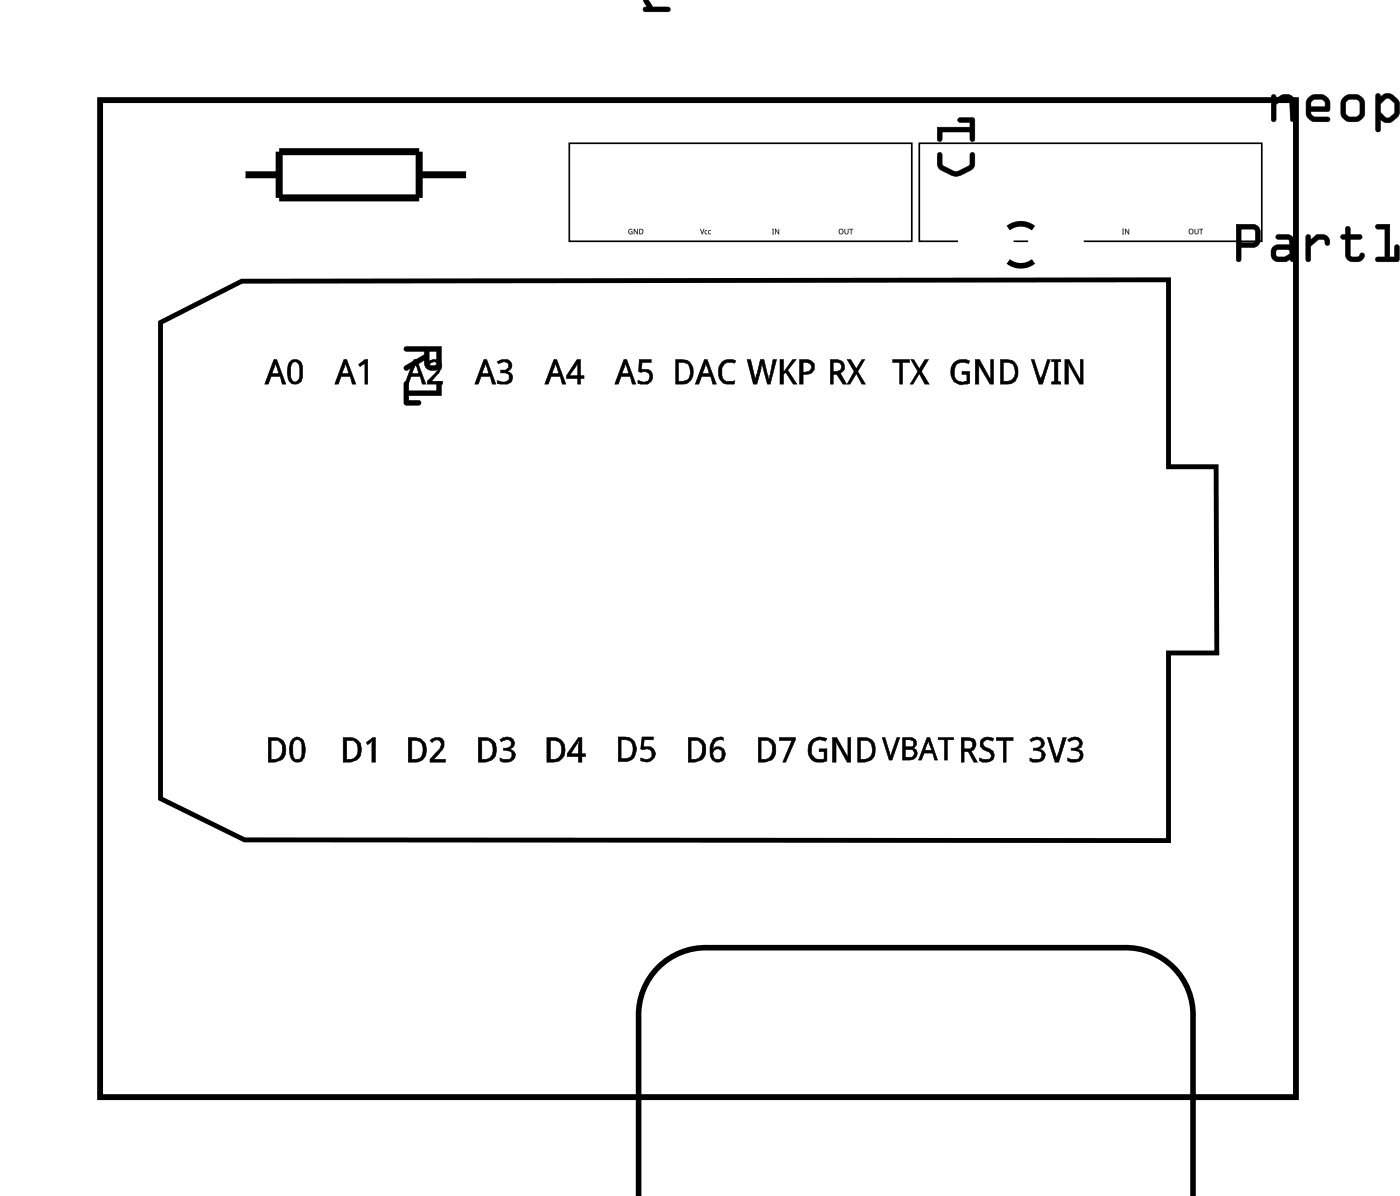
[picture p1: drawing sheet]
<svg xmlns="http://www.w3.org/2000/svg" width="51mm" height="43mm" viewBox="0 0 51 43" stroke-linecap="round" stroke-linejoin="round" font-family="sans-serif">
<path d="M3.6 3.6h43.4v36.2h-43.4zM36.6 9.5a.73 .73 0 0 0 .9 0M36.6 8.3a.73 .73 0 0 1 .9 0M23.2 43.4v-6.5a2.44 2.44 0 0 1 2.5-2.5h15.1a2.44 2.44 0 0 1 2.5 2.5v6.5" fill="none" stroke="#000" stroke-width=".2"/>
<path d="M3.6 3.6h43.4v36.2h-43.4z" fill="none" stroke="#000" stroke-width=".04"/>
<path d="M20.7 5.2h12.4v3.6h-12.4zM33.4 5.2h12.4v3.6h-12.4z" fill="none" stroke="#000" stroke-width=".06"/>
<g fill="#000">
<path d="M9.9 13h.1l.4 .9h-.2v-.2h-.4l-.1 .2h-.1zM9.9 13l-.3 .9h.1l.1-.3h.4v.3h.2l-.4-.9zM10 13.1l-.1 .5h.2zM10 13.1l.1 .5h-.3zM10.5 13.1l.1-.1 .2 .1a.66 .66 0 0 1 0 .8h-.2a.54 .54 0 0 1-.1-.8zM10.6 13.1l-.1 .2v.5l.1 .1h.2l.1-.1 .1-.5-.2-.2zM10.6 13.1v.6l.1 .1h.2v-.5l-.1-.1zM10.6 13.1h.2a.57 .57 0 0 1 .1 .7 .19 .19 0 0 1-.3 0 .19 .19 0 0 1-.1-.2z"/>
<path d="M9.9 13h.1l.4 .9h-.2v-.2h-.4l-.1 .2h-.1zM10 13.2l-.1 .4h.2zM10.6 13.1a.32 .32 0 0 1 .3 0 .32 .32 0 0 1 .1 .4 .31 .31 0 0 1-.3 .4 .31 .31 0 0 1-.3-.4zM10.6 13.1l-.1 .4a.22 .22 0 0 0 .1 .3 .22 .22 0 0 0 .3 0 .22 .22 0 0 0 0-.3 .24 .24 0 0 0 0-.3 .24 .24 0 0 0-.3-.1z"/>
<path d="M12.5 13h.1l.3 .9h-.1l-.1-.2h-.3l-.1 .2h-.2zM12.5 13l-.4 .9h.2l.1-.3h.3l.1 .3h.1l-.3-.9zM12.5 13.1l-.1 .5h.2zM12.5 13.1l.2 .5h-.3zM13 13.2l.4-.2v.9h-.2v-.7l-.1 .1zM13 13.2l.1 .1 .2-.1-.1 .7h.1v-.9z"/>
<path d="M12.5 13h.1l.3 .9h-.1l-.1-.2h-.3l-.1 .2h-.2zM12.5 13.2l-.1 .4h.3zM13 13.2l.3-.2v.9h-.1v-.7l-.1 .1z"/>
<path d="M14.7 12.6h1.3v.6a.31 .31 0 0 1-.3 .2 .31 .31 0 0 1-.3-.3l-.7 .3v-.1l.7-.4v-.2h-.7zM15.6 12.7v.5l.2 .1v-.6zM14.7 13.9h.1v.3h1v-.3l.2-.1v.6h-1.2v.1h.4l.1 .1-.6 .1z"/>
<path d="M14.7 12.6h1.3v.6a.32 .32 0 0 1-.3 .2 .32 .32 0 0 1-.3-.3l-.6 .3a.1 .1 0 0 1-.1 0 .1 .1 0 0 1 0-.1l.7-.4v-.2h-.7zM14.7 12.6v.1h.7v.2l-.7 .4v.1l.7-.3a.31 .31 0 0 0 .2 .3 .31 .31 0 0 0 .4-.2v-.6zM15.6 12.7v.5h.2v-.5zM15.6 12.7h.3l-.1 .6-.2-.1zM14.7 13.9h.1v.3h1v-.3a.1 .1 0 0 1 .1-.1 .1 .1 0 0 1 .1 .1v.5h-1.2v.1h.4a.1 .1 0 0 1 .1 .1 .1 .1 0 0 1-.1 .1h-.5zM14.7 13.9v.8l.6-.1-.1-.1h-.4v-.2l1.2 .1v-.6l-.1 .1v.3h-1.1v-.3z"/>
<path d="M15 13h.1l.4 .9h-.2l-.1-.2h-.3l-.1 .2h-.1zM15 13l-.3 .9h.1l.1-.3h.4v.3h.2l-.4-.9zM15.1 13.1l-.2 .5h.3zM15.1 13.1l.1 .5h-.3zM15.5 13.1a.28 .28 0 0 1 .4 0 .28 .28 0 0 1 .1 .4l-.3 .3h.4v.1h-.6v-.1l.4-.4v-.2l-.2-.1-.1 .1zM15.5 13.1l.1 .1 .2-.1 .1 .1a.33 .33 0 0 1-.2 .4l-.2 .3h.6v-.1h-.5l.4-.4v-.2l-.1-.2z"/>
<path d="M15 13h.1l.4 .9h-.2l-.1-.2h-.3l-.1 .2h-.1zM15.1 13.2l-.2 .4h.3zM15.5 13.1a.29 .29 0 0 1 .5 .1 .29 .29 0 0 1-.1 .4l-.2 .2h.4v.1h-.6l.2-.3a.24 .24 0 0 0 .2-.2 .24 .24 0 0 0-.2-.3l-.1 .1z"/>
<path d="M17.6 13h.1l.3 .9h-.1l-.1-.2h-.3l-.1 .2h-.2zM17.6 13l-.4 .9h.2v-.3h.4l.1 .3h.1l-.3-.9zM17.6 13.1l-.1 .5h.2zM17.6 13.1l.2 .5h-.3zM18 13.1h.1a.36 .36 0 0 1 .5 .1l-.1 .2-.2 .1a.22 .22 0 0 1 .2 0 .22 .22 0 0 1 .1 .3 .37 .37 0 0 1-.6 .1v-.1h.4l.1-.2-.3-.1v-.1h.2v-.2l-.1-.1-.2 .1zM18 13.1l.1 .1a.18 .18 0 0 1 .3-.1 .18 .18 0 0 1 0 .3h-.2v.1a.17 .17 0 0 1 .3 .1 .17 .17 0 0 1-.1 .2l-.1 .1-.3-.1v.1h.4l.2-.1a.21 .21 0 0 0-.1-.3 .21 .21 0 0 0-.2 0l.2-.1a.22 .22 0 0 0-.1-.3z"/>
<path d="M17.6 13h.1l.3 .9h-.1l-.1-.2h-.3l-.1 .2h-.2zM17.6 13.2l-.1 .4h.2zM18 13.1a.26 .26 0 0 1 .4 0 .26 .26 0 0 1 0 .4 .25 .25 0 0 1 .2 .3 .25 .25 0 0 1-.4 .1h-.2v-.1a.23 .23 0 0 0 .4 .1 .23 .23 0 0 0 0-.3l-.2-.1v-.1a.19 .19 0 0 0 .2 0 .19 .19 0 0 0-.1-.3 .19 .19 0 0 0-.2 .1z"/>
<path d="M20.1 13h.1l.3 .9h-.1l-.1-.2h-.3l-.1 .2h-.1zM20.1 13l-.3 .9h.1l.1-.3h.3l.1 .3h.1l-.3-.9zM20.1 13.1l-.1 .5h.3zM20.1 13.1l.2 .5h-.3zM20.9 13h.2v.6h.1v.1h-.1v.2h-.1v-.2h-.5zM20.9 13l-.3 .7h.4v.2h.1v-.2h.1v-.1h-.1v-.6zM21 13.2l-.3 .4h.3zM20.9 13.2l.1 .4h-.4z"/>
<path d="M20.1 13h.1l.3 .9h-.1l-.1-.2h-.3l-.1 .2h-.1zM20.1 13.2l-.1 .4h.3zM20.9 13h.2v.6h.1v.1h-.1v.2h-.1v-.2h-.4zM20.9 13.2l-.2 .4h.3z"/>
<path d="M22.8 8.3h.1l-.1 .1 .1 .1 .1-.1v.1h-.2zM23 8.3l.1 .2v-.2v.2l-.1-.2v.2zM23.2 8.3h.1a.1 .1 0 0 1 0 .1 .1 .1 0 0 1-.1 .1zM23.2 8.3l.1 .2v-.1z"/>
<path d="M22.8 8.3h.2l-.2 .1 .1 .1 .1-.1v.1h-.2zM22.8 8.3v.2h.2v-.1l-.1 .1-.1-.1 .1-.1zM23 8.3l.1 .2v-.2v.2l-.1-.2v.2zM23 8.3v.2v-.2l.1 .2v-.2v.2zM23.2 8.3h.1a.1 .1 0 0 1 0 .1 .1 .1 0 0 1-.1 .1zM23.2 8.3v.2a.1 .1 0 0 0 .1-.1 .1 .1 0 0 0 0-.1zM23.2 8.3l.1 .2v-.1zM23.2 8.3l.1 .1v.1z"/>
<path d="M22.6 13h.1l.4 .9h-.2v-.2h-.4l-.1 .2h-.1zM22.6 13l-.3 .9h.1l.1-.3h.4v.3h.2l-.4-.9zM22.7 13.1l-.1 .5h.2zM22.7 13.1l.1 .5h-.3zM23.2 13h.4v.2l-.3-.1v.3h.3l.1 .2-.1 .2-.1 .1h-.4v-.1h.4l.1-.1-.1-.2h-.3zM23.2 13v.5h.1a.2 .2 0 0 1 .3 .1 .2 .2 0 0 1-.1 .2l-.1 .1-.3-.1v.1h.4a.28 .28 0 0 0 .2-.2 .28 .28 0 0 0-.2-.3h-.2v-.3h.3v-.1z"/>
<path d="M22.6 13h.1l.4 .9h-.2v-.2h-.4l-.1 .2h-.1zM22.7 13.2l-.1 .4h.2zM23.2 13h.4v.1h-.3v.3a.3 .3 0 0 1 .4 .3 .3 .3 0 0 1-.5 .2l-.1-.1a.21 .21 0 0 0 .4 0 .21 .21 0 0 0-.2-.3h-.1z"/>
<path d="M23.3 -.1h1h-.8l.2 .4h.6v.1h-.9l-.1-.1h.2zM23.3 -.1h1zM23.5 -.1h.3zM23.3 -.1h1zM23.5 -.1h.6zM23.3 -.1h1.4zM23.5 -.1h.7zM23.3 -.1h1zM22.9 -.1h.2zM23.3 -.1h1zM23.3 -.1h1zM23.5 -.1h.3zM23 -.1h1.3zM23 -.1h1.3z"/>
<path d="M23.3 -.1h1l-.8 .1 .2 .3 .5-.1a.1 .1 0 0 1 .1 .1 .1 .1 0 0 1-.1 .1h-.8a.1 .1 0 0 1-.1-.1 .1 .1 0 0 1 .2 0zM23.3 -.1l.2 .4h-.1v.1h.9l-.1-.1h-.5l-.2-.4h.8zM23.3 -.1h1zM23.3 -.1h1zM23.5 -.1h.3zM23.5 -.1h.3zM23.3 -.1h1zM23.3 -.1h1zM23.5 -.1h.6zM23.5 -.1h.7zM23.3 -.1h1.4zM23.3 -.1h1.4zM23.5 -.1h.7zM23.5 -.1h.7zM23.3 -.1h1zM23.3 -.1h1zM22.9 -.1h.2zM22.9 -.1h.2zM23.3 -.1h1zM23.3 -.1h1zM23.3 -.1h1zM23.3 -.1h1zM23.5 -.1h.3zM23.5 -.1h.3zM23 -.1h1.3zM23 -.1h1.3zM23 -.1h1.3zM23 -.1h1.3z"/>
<path d="M24.5 13a.48 .48 0 0 1 .6 .3 .48 .48 0 0 1-.2 .6h-.4zM24.6 13.1v.7a.36 .36 0 0 0 .5-.3 .36 .36 0 0 0-.5-.4zM25.6 13h.1l.3 .9h-.1l-.1-.2h-.3l-.1 .2h-.2zM25.6 13.2l-.1 .4h.2zM26.2 13.1l.4-.1 .1 .1v.1a.34 .34 0 0 0-.5 .3 .34 .34 0 0 0 .5 .3v.1a.45 .45 0 0 1-.6-.2 .45 .45 0 0 1 .1-.6z"/>
<path d="M24.5 13l.4 .1 .2 .1a.49 .49 0 0 1 0 .6 .49 .49 0 0 1-.6 .1zM24.5 13v.9a.47 .47 0 0 0 .6-.1 .47 .47 0 0 0-.1-.6l-.1-.1zM24.6 13.1v.7h.4v-.5l-.1-.1zM24.6 13.1l.3 .1a.37 .37 0 0 1 .1 .4 .37 .37 0 0 1-.4 .2zM25.6 13h.1l.3 .9h-.1l-.1-.2h-.3l-.1 .2h-.2zM25.6 13l-.4 .9h.2l.1-.3h.3l.1 .3h.1l-.3-.9zM25.6 13.1l-.1 .5h.2zM25.6 13.1l.2 .5h-.3zM26.2 13.1l.3-.1 .2 .1v.1h-.4l-.1 .2 .1 .4h.4l-.1 .1h-.3l-.2-.1v-.4zM26.2 13.1a.45 .45 0 0 0-.1 .6 .45 .45 0 0 0 .5 .2l.1-.1a.36 .36 0 0 1-.5-.2 .36 .36 0 0 1 .1-.4h.4v-.1z"/>
<path d="M25.4 8.3l.1 .2 .1-.2-.1 .2zM25.6 8.4h.1h-.1l.1 .1h-.1zM25.7 8.4h.1h-.1l.1 .1h-.1z"/>
<path d="M25.4 8.3l.1 .2 .1-.2-.1 .2zM25.4 8.3l.1 .2 .1-.2-.1 .2zM25.6 8.4h.1h-.1l.1 .1h-.1zM25.6 8.4v.1h.1l-.1-.1h.1zM25.7 8.4h.1h-.1l.1 .1h-.1zM25.7 8.4v.1h.1l-.1-.1h.1z"/>
<path d="M27.1 13h.1l.2 .8 .2-.8h.1l.2 .8 .1-.8h.2l-.3 .9h-.1l-.2-.7-.1 .7h-.2zM28.3 13h.1v.5l.4-.5h.1l-.3 .4 .3 .5h-.1l-.3-.4-.1 .1v.3h-.1zM29 13h.2a.28 .28 0 0 1 .3 .4 .28 .28 0 0 1-.4 .2v.3h-.1zM29.1 13.1v.4h.3a.2 .2 0 0 0 0-.3 .2 .2 0 0 0-.3-.1z"/>
<path d="M27.1 13h.1l.2 .9 .2-.9h.1l.2 .9 .1-.9h.2l-.2 .9h-.2l-.2-.8-.1 .8h-.2zM27.1 13l.2 .9h.2l.1-.8 .2 .8h.1l.3-.9h-.2l-.1 .9-.2-.9h-.1l-.2 .9-.2-.9zM28.3 13h.1v.5l.4-.5h.1l-.3 .4 .3 .5h-.1l-.3-.4-.1 .1v.3h-.1zM28.3 13v.9h.1v-.3l.1-.1 .3 .4h.1l-.3-.5 .3-.4h-.1l-.4 .5v-.5zM29 13h.3l.3 .2v.2l-.2 .1-.3 .1 .1 .3h-.2zM29 13v.9h.1v-.3l.3-.1 .1-.1v-.2l-.2-.1zM29.1 13.1v.4a.2 .2 0 0 0 .3-.1 .2 .2 0 0 0 0-.2zM29.1 13.1a.2 .2 0 0 1 .3 .1 .2 .2 0 0 1 0 .3h-.3z"/>
<path d="M28 8.3h.1v.2h-.1zM28.1 8.3l.1 .2 .1-.2v.2l-.2-.2v.2z"/>
<path d="M28 8.3h.1v.2h-.1zM28 8.3v.2h.1v-.2zM28.1 8.3l.1 .2 .1-.2v.2l-.2-.2v.2zM28.1 8.3v.2v-.2l.2 .2v-.2v.2z"/>
<path d="M30.1 13h.2a.25 .25 0 0 1 .4 .2 .25 .25 0 0 1-.2 .3l.2 .4h-.1l-.2-.3h-.2v.3h-.1zM30.2 13.1v.4a.19 .19 0 0 0 .3-.1 .19 .19 0 0 0-.1-.3zM30.7 13h.2l.2 .4 .2-.4h.1l-.3 .5 .3 .4h-.1l-.2-.3-.3 .3h-.1l.3-.4z"/>
<path d="M30.1 13l.4 .1 .1 .1 .1 .2-.2 .1 .2 .4h-.1l-.2-.3h-.2v.3h-.1zM30.1 13v.9h.1v-.3h.2l.2 .3h.1l-.2-.4 .1-.1a.27 .27 0 0 0-.3-.3zM30.2 13.1v.4h.1a.17 .17 0 0 0 .2-.1 .17 .17 0 0 0 0-.2zM30.2 13.1l.3 .1v.2l-.3 .1zM30.7 13h.2l.2 .4 .2-.4h.1l-.3 .5 .3 .4h-.1l-.2-.3-.3 .3h-.1l.3-.4zM30.7 13l.3 .5-.3 .4h.1l.3-.4 .2 .4h.1l-.3-.4 .3-.5h-.1l-.2 .4-.2-.4z"/>
<path d="M30.4 8.4a.1 .1 0 0 1 .2 0 .1 .1 0 0 1-.2 0zM30.5 8.4a.07 .07 0 0 0 .1 0 .07 .07 0 0 0-.1 0zM30.6 8.3l.1 .2 .1-.2v.2h-.1zM30.8 8.3h.2l-.1 .2z"/>
<path d="M30.4 8.4a.1 .1 0 0 1 .2 0 .1 .1 0 0 1-.2 0zM30.4 8.4a.1 .1 0 0 0 .2 0 .1 .1 0 0 0-.2 0zM30.5 8.4a.07 .07 0 0 0 .1 0 .07 .07 0 0 0-.1 0zM30.5 8.4a.07 .07 0 0 1 .1 0 .07 .07 0 0 1-.1 0zM30.6 8.3l.1 .2 .1-.2v.2h-.1zM30.6 8.3l.1 .2h.1v-.2l-.1 .2zM30.8 8.3h.2l-.1 .2zM30.8 8.3l.1 .2 .1-.2z"/>
<path d="M32.4 13h.6v.1h-.3v.8h-.1v-.8h-.2zM33.1 13h.1l.2 .4 .2-.4h.1l-.3 .5 .3 .4h-.1l-.2-.3-.3 .3h-.1l.3-.4z"/>
<path d="M32.4 13h.6v.2l-.3-.1 .1 .8h-.2v-.8l-.2 .1zM32.4 13v.1h.3l-.1 .8h.1v-.8h.3v-.1zM33 13h.2l.2 .4 .2-.4h.1l-.3 .5 .3 .4h-.1l-.2-.3-.3 .3h-.1l.3-.4zM33.1 13l.2 .5-.3 .4h.1l.3-.4 .2 .4h.1l-.3-.4 .3-.5h-.1l-.2 .4-.2-.4z"/>
<path d="M34 5.6h.2v.4l.5 .2 .5-.2v-.4l.1-.1 .1 .1a.6 .6 0 0 1-.6 .8h-.3l-.4-.3-.1-.2zM34 4.6h1.2v-.2h-.4v-.1h.5l.1 .8h-.2v-.3h-1v.3h-.1z"/>
<path d="M34 5.5l.2 .1v.4l.5 .2 .5-.2v-.4a.1 .1 0 0 1 .1-.1 .1 .1 0 0 1 .1 .1l-.1 .5-.6 .3-.7-.3zM34 5.6l.1 .5 .4 .3a.83 .83 0 0 0 .9-.4v-.4l-.1-.1-.1 .1v.4l-.4 .2h-.2l-.4-.2v-.4zM34 4.6h1.2v-.2l-.4 .1a.1 .1 0 0 1-.1-.1 .1 .1 0 0 1 .1-.1h.6v.7a.1 .1 0 0 1-.1 .1 .1 .1 0 0 1-.1-.1v-.2h-1v.2a.1 .1 0 0 1-.1 .1 .1 .1 0 0 1-.1-.1zM34 4.6l.1 .5h.1v-.3h1v.3h.2l-.1-.8h-.5v.1h.4v.2z"/>
<path d="M34.6 13.2l.5-.2 .1 .1-.1 .1a.35 .35 0 0 0-.5 .3 .35 .35 0 0 0 .5 .3v-.2h-.2v-.1h.3v.4a.48 .48 0 0 1-.6-.1 .48 .48 0 0 1 0-.6zM35.4 13h.1l.4 .8v-.8h.2v.9h-.2l-.4-.7v.7h-.1zM36.3 13a.47 .47 0 0 1 .6 .3 .47 .47 0 0 1-.3 .6h-.3zM36.4 13.1v.7a.35 .35 0 0 0 .4-.3 .35 .35 0 0 0-.4-.4z"/>
<path d="M34.6 13.2l.2-.2 .4 .1-.1 .1-.1-.1-.3 .1-.1 .4 .2 .2h.3v-.2h-.2v-.1h.3v.4a.48 .48 0 0 1-.6-.1 .48 .48 0 0 1 0-.6zM34.6 13.2a.58 .58 0 0 0 0 .6l.3 .2 .3-.1v-.4h-.3v.1h.2v.2h-.1a.32 .32 0 0 1-.4-.1 .32 .32 0 0 1 .1-.3v-.2h.4l.1-.1h-.4zM35.4 13h.1l.4 .8v-.8h.2v.9h-.2l-.4-.7v.7h-.1zM35.4 13v.9h.1v-.7l.4 .7h.2v-.9h-.2l.1 .8-.5-.8zM36.3 13l.4 .1 .1 .1a.45 .45 0 0 1 .2 .5 .45 .45 0 0 1-.5 .2h-.2zM36.3 13v.9l.5-.1a.52 .52 0 0 0-.1-.7zM36.4 13.1v.7h.1a.33 .33 0 0 0 .3-.4l-.1-.2zM36.4 13.1l.3 .1 .1 .1a.37 .37 0 0 1 0 .4 .37 .37 0 0 1-.4 .1z"/>
<path d="M35.5 8.3h.1l-.1 .1 .1 .1 .1-.1v.1h-.2zM35.7 8.3l.1 .2v-.2v.2l-.1-.2v.2zM35.9 8.3h.1a.1 .1 0 0 1 0 .1 .1 .1 0 0 1-.1 .1zM35.9 8.3l.1 .2v-.1z"/>
<path d="M35.5 8.3h.2l-.2 .1 .1 .1 .1-.1v.1h-.2zM35.5 8.3v.2h.2v-.1l-.1 .1-.1-.1 .1-.1zM35.7 8.3l.1 .2v-.2v.2l-.1-.2v.2zM35.7 8.3v.2v-.2l.1 .2v-.2v.2zM35.9 8.3h.1a.1 .1 0 0 1 0 .1 .1 .1 0 0 1-.1 .1zM35.9 8.3v.2a.1 .1 0 0 0 .1-.1 .1 .1 0 0 0 0-.1zM35.9 8.3l.1 .2v-.1zM35.9 8.3l.1 .1v.1z"/>
<path d="M37.4 13h.1l.3 .8 .2-.8h.1l-.3 .9h-.1zM38.2 13h.3v.1h-.1v.7l.1 .1h-.3l.1-.1v-.7h-.1zM38.6 13h.2l.4 .8v-.8h.1v.9h-.1l-.4-.7v.7h-.2z"/>
<path d="M37.4 13h.1l.3 .8 .2-.8h.1l-.3 .9h-.1zM37.4 13l.3 .9h.1l.3-.9h-.1l-.3 .8-.2-.8zM38.1 13h.4v.1h-.1v.7l.1 .1h-.4l.2-.1v-.7h-.2zM38.2 13v.1h.1v.7l-.1 .1h.3l-.1-.1v-.7h.1v-.1zM38.6 13h.2l.4 .8v-.8h.1v.9h-.1l-.4-.7v.7h-.2zM38.6 13v.9h.2l-.1-.7 .5 .7h.1v-.9h-.1v.8l-.4-.8z"/>
<path d="M38.1 8.3l.1 .2 .1-.2-.1 .2zM38.3 8.4h.1h-.1l.1 .1h-.1zM38.4 8.4h.1h-.1l.1 .1h-.1z"/>
<path d="M38.1 8.3l.1 .2 .1-.2-.1 .2zM38.1 8.3l.1 .2 .1-.2-.1 .2zM38.3 8.4h.1h-.1l.1 .1h-.1zM38.3 8.4v.1h.1l-.1-.1h.1zM38.4 8.4h.1h-.1l.1 .1h-.1zM38.4 8.4v.1h.1l-.1-.1h.1z"/>
<path d="M40.7 8.3h.1v.2h-.1zM40.8 8.3l.1 .2 .1-.2v.2l-.2-.2v.2z"/>
<path d="M40.7 8.3h.1v.2h-.1zM40.7 8.3v.2h.1v-.2zM40.8 8.3l.1 .2 .1-.2v.2l-.2-.2v.2zM40.8 8.3v.2v-.2l.2 .2v-.2v.2z"/>
<path d="M43.1 8.4a.1 .1 0 0 1 .2 0 .1 .1 0 0 1-.2 0zM43.2 8.4a.07 .07 0 0 0 .1 0 .07 .07 0 0 0-.1 0zM43.3 8.3l.1 .2 .1-.2v.2h-.1zM43.5 8.3h.2l-.1 .2z"/>
<path d="M43.1 8.4a.1 .1 0 0 1 .2 0 .1 .1 0 0 1-.2 0zM43.1 8.4a.1 .1 0 0 0 .2 0 .1 .1 0 0 0-.2 0zM43.2 8.4a.07 .07 0 0 0 .1 0 .07 .07 0 0 0-.1 0zM43.2 8.4a.07 .07 0 0 1 .1 0 .07 .07 0 0 1-.1 0zM43.3 8.3l.1 .2 .1-.2v.2h-.1zM43.3 8.3l.1 .2h.1v-.2l-.1 .2zM43.5 8.3h.2l-.1 .2zM43.5 8.3l.1 .2 .1-.2z"/>
<path d="M44.8 8.1h.8l.1 .3v.5l-.7 .1v.4a.1 .1 0 0 1-.1 .1 .1 .1 0 0 1-.1-.1zM44.9 8.1v1.3v.1l.1-.1v-.4l.6-.1 .1-.5-.1-.2zM45 8.3v.5h.5v-.5zM45 8.3h.5v.5h-.5zM46.3 8.5h.4l.2 .1 .1 .8a.09 .09 0 0 1-.1 .1 .09 .09 0 0 1-.1-.1l-.4 .1a.32 .32 0 0 1-.3-.3 .32 .32 0 0 1 .3-.3h.4l-.1-.2h-.4zM46.3 8.5l.1 .2h.4v.2h-.4a.31 .31 0 0 0-.3 .3 .31 .31 0 0 0 .3 .3l.4-.1 .2 .1v-.7l-.2-.3zM46.3 9.1l.1 .2h.2l.2-.1-.1-.1zM46.3 9.1h.5v.1l-.2 .1h-.3zM47.4 8.5h.1l.1 .2 .2-.2a.33 .33 0 0 1 .3 0 .33 .33 0 0 1 .2 .4 .14 .14 0 0 1-.2 0 .14 .14 0 0 1-.1-.2h-.2l-.2 .2v.5a.1 .1 0 0 1-.1 .1 .1 .1 0 0 1-.1-.1zM47.4 8.5v1l.1-.1 .1-.5 .2-.2h.2l.2 .2a.23 .23 0 0 0 0-.3 .23 .23 0 0 0-.2-.1h-.2l-.2 .2-.1-.2zM48.8 8.2l.2 .1v.2h.3a.1 .1 0 0 1 .1 .1 .1 .1 0 0 1-.1 .1h-.3v.6h.3l.1-.1h.1a.21 .21 0 0 1 0 .2 .21 .21 0 0 1-.2 .1h-.3l-.2-.2v-.6h-.1a.1 .1 0 0 1-.1-.1 .1 .1 0 0 1 .1-.1h.1zM48.8 8.2v.3l-.1 .1 .1 .1v.5a.37 .37 0 0 0 .4 .3 .37 .37 0 0 0 .3-.2l-.1-.1-.1 .1h-.3v-.6h.4v-.1l-.1-.1h-.3v-.2zM49.9 8.2l.5-.1v1.2h.2v-.3a.1 .1 0 0 1 .1-.1 .1 .1 0 0 1 .1 .1v.5h-.8a.1 .1 0 0 1-.1-.1 .1 .1 0 0 1 .1-.1h.3v-1h-.3zM49.9 8.2l.1 .1h.3v1h-.3l-.1 .1 .8 .1v-.6h-.1v.4h-.2v-1.2z"/>
<path d="M44.9 8.1l.7 .1 .1 .2-.1 .5-.6 .1v.4l-.1 .1v-.1zM45 8.3v.5h.5v-.5zM46.3 8.5h.5l.2 .3v.7l-.2-.1-.4 .1a.31 .31 0 0 1-.3-.3 .31 .31 0 0 1 .3-.3h.4v-.2h-.5zM46.3 9.1v.2h.3l.2-.1-.1-.1zM47.4 8.5h.1l.1 .2 .2-.2a.33 .33 0 0 1 .3 0 .33 .33 0 0 1 .1 .4 .12 .12 0 0 1-.1 0 .12 .12 0 0 1 0-.2h-.3l-.2 .2v.5l-.2 .1zM48.8 8.2l.2 .1v.2h.4v.1v.1h-.4v.6h.3l.1-.1h.1a.35 .35 0 0 1-.3 .3 .35 .35 0 0 1-.4-.3v-.5l-.2-.1 .2-.1zM49.9 8.2l.5-.1v1.2h.2v-.4h.1v.6l-.8-.1 .1-.1h.3v-1h-.3z"/>
<path d="M46.1 3.4h.2v.2a.39 .39 0 0 1 .7 .1v.6a.09 .09 0 0 1-.1 .1 .09 .09 0 0 1-.1-.1v-.6l-.2-.1-.3 .2v.5a.1 .1 0 0 1-.1 .1 .1 .1 0 0 1-.1-.1zM46.2 3.5v.9l.1-.1v-.5l.3-.2 .2 .1v.7h.2v-.7a.32 .32 0 0 0-.5-.2l-.2 .1v-.1zM47.5 3.5l.2-.1h.3l.2 .1 .1 .2-.1 .3h-.6l.1 .2h.5a.1 .1 0 0 1 .1 .1 .1 .1 0 0 1-.1 .1h-.5l-.2-.1-.1-.2zM47.5 3.6l-.1 .5 .1 .2 .2 .1h.5v-.1l-.5-.1-.1-.1v-.1h.6l.1-.3-.1-.1-.2-.2h-.3zM47.6 3.7v.2h.5l-.1-.3zM47.6 3.7l.4-.1 .1 .3h-.5zM48.6 3.9a.51 .51 0 0 1 1 0 .51 .51 0 0 1-1 0zM48.6 3.9a.5 .5 0 0 0 1 0 .5 .5 0 0 0-1 0zM48.9 3.7v.5h.1h.3v-.5l-.3-.1zM48.9 3.7l.3-.1 .1 .1 .1 .4-.1 .1-.3 .1-.2-.1zM49.9 3.4h.2v.1l.2-.1h.2l.2 .2 .1 .2a.5 .5 0 0 1-.3 .6l-.2 .1-.2-.2v.4a.1 .1 0 0 1-.1 .1 .1 .1 0 0 1-.1-.1zM49.9 3.4v1.3l.1 .1 .1-.1v-.4l.2 .1h.2l.3-.2v-.4l-.3-.4h-.2l-.2 .1v-.1zM50.3 3.6l-.2 .2v.3l.3 .2 .2-.2v-.3l-.2-.2zM50.3 3.6h.1l.2 .2v.3l-.2 .2-.3-.2v-.3zM50.8 3.4v1zM50.8 3.4v1zM50.8 3v.2zM50.8 3v.2zM50.8 3.4v1zM50.8 3.4v1zM50.8 3.4v1zM50.8 3.4v1zM50.8 3.6v.3zM50.8 3.6v.3zM50.8 3v1.4zM50.8 3.1v1.3zM50.8 3v1.4zM50.8 3.1v1.3z"/>
<path d="M46.2 3.5h.1v.1a.38 .38 0 0 1 .4-.2 .38 .38 0 0 1 .3 .3v.7h-.2v-.7l-.2-.1-.3 .2v.6h-.1zM47.5 3.6l.2-.2h.3l.2 .1 .1 .2-.1 .3-.6 .1 .1 .1h.5v.2h-.5l-.2-.1-.1-.2zM47.6 3.7v.2h.5l-.1-.3zM48.6 3.9a.5 .5 0 0 1 1 0 .5 .5 0 0 1-1 0zM48.9 3.7v.5h.1h.3v-.1v-.4l-.1-.1zM49.9 3.4h.2v.1l.2-.1h.2l.3 .3a.54 .54 0 0 1-.4 .8l-.3-.2v.4h-.2zM50.3 3.6l-.2 .2v.3l.3 .2 .2-.2v-.3l-.2-.2zM50.8 3.4v1zM50.8 3v.2zM50.8 3.4v1zM50.8 3.4v1zM50.8 3.6v.3zM50.8 3.1v1.3zM50.8 3.1v1.3z"/>
<path d="M9.7 26.8a.46 .46 0 0 1 .6 .2 .46 .46 0 0 1-.2 .6l-.4 .1zM9.8 26.9v.7a.36 .36 0 0 0 .5-.4 .36 .36 0 0 0-.5-.3zM10.6 26.8a.32 .32 0 0 1 .4 0 .32 .32 0 0 1 .1 .4 .32 .32 0 0 1-.3 .5 .32 .32 0 0 1-.3-.5zM10.7 26.9l-.1 .3a.21 .21 0 0 0 0 .3 .21 .21 0 0 0 .3 0l.1-.3a.22 .22 0 0 0 0-.3 .22 .22 0 0 0-.3 0z"/>
<path d="M9.7 26.8h.3a.31 .31 0 0 1 .3 .2l.1 .2a.37 .37 0 0 1-.3 .4l-.4 .1zM9.7 26.8v.9l.5-.1 .2-.3-.1-.4zM9.8 26.9v.6a.36 .36 0 0 0 .4-.5l-.1-.1zM9.8 26.9h.4a.36 .36 0 0 1 0 .6l-.4 .1zM10.6 26.8l.2-.1 .2 .2 .1 .3-.1 .3a.23 .23 0 0 1-.3 .1l-.2-.4zM10.6 26.9l-.1 .5 .2 .2h.2l.2-.4-.1-.3-.2-.2zM10.7 26.9v.6l.2 .1v-.7zM10.7 26.9l.1-.1a.51 .51 0 0 1 0 .8h-.1a.55 .55 0 0 1 0-.7z"/>
<path d="M12.5 26.8h.2a.45 .45 0 0 1 .4 .4 .45 .45 0 0 1-.4 .5h-.2zM12.6 26.9v.7a.35 .35 0 0 0 .4-.4 .35 .35 0 0 0-.4-.3zM13.3 26.9l.3-.1v.9h-.1v-.8l-.2 .1z"/>
<path d="M12.4 26.8h.3a.44 .44 0 0 1 .4 .2 .44 .44 0 0 1-.1 .5l-.2 .1-.4 .1zM12.5 26.8v.9l.4-.1 .2-.2v-.4l-.2-.2zM12.6 26.9v.6a.37 .37 0 0 0 .4-.2 .37 .37 0 0 0-.2-.4zM12.6 26.9h.2l.2 .1v.4l-.2 .1-.2 .1zM13.3 26.9l.3-.1v.9h-.1v-.8l-.2 .1zM13.3 26.9v.1l.2-.2v.9h.1v-.9z"/>
<path d="M14.8 26.8h.3a.45 .45 0 0 1 .4 .4 .45 .45 0 0 1-.5 .5h-.2zM14.9 26.9v.7a.35 .35 0 0 0 .5-.4 .35 .35 0 0 0-.5-.3zM15.6 26.9a.3 .3 0 0 1 .5 0 .3 .3 0 0 1-.2 .4l-.2 .3h.5v.1h-.6l.2-.4a.25 .25 0 0 0 .2-.2 .25 .25 0 0 0-.1-.3l-.2 .1z"/>
<path d="M14.8 26.8h.4l.2 .1a.43 .43 0 0 1 .1 .5 .51 .51 0 0 1-.7 .3zM14.8 26.8v.9l.5-.1 .2-.2v-.4l-.3-.2zM14.9 26.9v.7l.3-.1 .1-.1v-.4zM14.9 26.9h.3l.1 .1a.34 .34 0 0 1 0 .4 .34 .34 0 0 1-.4 .2zM15.6 26.8h.2a.3 .3 0 0 1 .3 .1 .3 .3 0 0 1-.1 .4l-.3 .3 .5-.1v.2h-.6v-.2l.4-.4a.15 .15 0 0 0 0-.2 .15 .15 0 0 0-.2 0l-.1 .1-.1-.1zM15.6 26.9h.1l.2-.1 .1 .2-.4 .7h.6v-.1h-.5l.4-.5v-.3h-.3z"/>
<path d="M17.4 26.8h.2a.45 .45 0 0 1 .4 .4 .45 .45 0 0 1-.4 .5h-.2zM17.5 26.9v.7a.35 .35 0 0 0 .4-.4 .35 .35 0 0 0-.4-.3zM18.2 26.8a.26 .26 0 0 1 .3 0 .26 .26 0 0 1 0 .3v.1a.27 .27 0 0 1 .1 .3 .27 .27 0 0 1-.4 .2l-.1-.2 .2 .1a.19 .19 0 0 0 .3-.2 .19 .19 0 0 0-.3-.2v-.1a.19 .19 0 0 0 .2 0 .19 .19 0 0 0-.1-.3 .19 .19 0 0 0-.2 .1z"/>
<path d="M17.3 26.8h.3a.44 .44 0 0 1 .4 .2 .44 .44 0 0 1-.1 .5l-.2 .1-.4 .1zM17.4 26.8v.9l.4-.1 .2-.2v-.4l-.2-.2zM17.5 26.9v.6a.37 .37 0 0 0 .4-.2 .37 .37 0 0 0-.2-.4zM17.5 26.9h.2l.2 .1v.4l-.2 .1-.2 .1zM18.2 26.8h.1a.23 .23 0 0 1 .3 0 .23 .23 0 0 1-.1 .4 .22 .22 0 0 1 .2 .1 .22 .22 0 0 1-.1 .3l-.2 .1-.3-.1v-.1h.4l.1-.1-.1-.1-.2-.1v-.1l.2-.1v-.1v-.1l-.3 .1zM18.1 26.8l.1 .1 .3-.1 .1 .1v.1l-.3 .1v.1l.3 .1a.22 .22 0 0 1-.1 .3 .22 .22 0 0 1-.3 0l-.1-.1 .1 .2 .5-.2v-.2l-.3-.1 .2-.1 .1-.1-.2-.2z"/>
<path d="M19.8 26.8h.3a.45 .45 0 0 1 .4 .4 .45 .45 0 0 1-.4 .5h-.3zM20 26.9v.7a.35 .35 0 0 0 .4-.4 .35 .35 0 0 0-.4-.3zM21 26.8h.1v.5h.1v.1h-.1v.3h-.1v-.3h-.4zM21 26.9l-.3 .4h.3z"/>
<path d="M19.8 26.8h.5l.2 .2a.43 .43 0 0 1-.1 .5l-.1 .1-.5 .1zM19.8 26.8v.9l.5-.1 .2-.2v-.4l-.3-.2zM20 26.9v.6a.35 .35 0 0 0 .3-.2 .35 .35 0 0 0-.1-.4zM20 26.9l.3 .1 .1 .4-.2 .1-.2 .1zM21 26.8h.1v.5h.2v.2l-.2-.1v.3h-.1v-.3l-.4 .1zM21 26.8l-.4 .6h.4v.3h.1v-.3h.1v-.1l-.1 .1v-.6zM21 26.9l-.3 .5 .3-.1zM21 26.9v.5h-.3z"/>
<path d="M22.4 26.7h.3a.45 .45 0 0 1 .4 .5 .45 .45 0 0 1-.4 .4h-.3zM22.5 26.8v.7a.36 .36 0 0 0 .5-.3 .36 .36 0 0 0-.5-.4zM23.3 26.7h.4v.1h-.3v.3a.31 .31 0 0 1 .4 .3 .32 .32 0 0 1-.6 .2v-.1a.21 .21 0 0 0 .3 .1 .21 .21 0 0 0 .1-.3 .21 .21 0 0 0-.2-.1h-.2z"/>
<path d="M22.4 26.7l.4 .1 .2 .1 .1 .4-.2 .3h-.5zM22.4 26.7v.9h.3a.45 .45 0 0 0 .4-.3 .45 .45 0 0 0-.3-.5zM22.5 26.8v.7l.4-.1v-.4zM22.5 26.8l.4 .1v.1a.34 .34 0 0 1 0 .4 .34 .34 0 0 1-.4 .1zM23.3 26.7h.4v.1h-.3v.3a.3 .3 0 0 1 .4 .2 .3 .3 0 0 1-.4 .3h-.2v-.1h.3l.1-.1a.2 .2 0 0 0-.2-.2h-.2zM23.3 26.7l-.1 .5h.2a.22 .22 0 0 1 .3 .3l-.2 .1-.3-.1v.1h.4l.2-.3-.2-.2h-.3l.1-.3h.3v-.1z"/>
<path d="M25 26.8a.47 .47 0 0 1 .6 .4 .47 .47 0 0 1-.6 .5zM25.1 26.9v.7a.36 .36 0 0 0 .4-.4 .36 .36 0 0 0-.4-.3zM25.9 26.8l.3-.1v.2a.29 .29 0 0 0-.3 .3 .29 .29 0 0 1 .4 .1 .29 .29 0 0 1-.2 .4 .29 .29 0 0 1-.3-.3v-.3zM25.8 27.4a.2 .2 0 0 0 .4 0 .2 .2 0 0 0-.4 0z"/>
<path d="M25 26.8h.2a.44 .44 0 0 1 .4 .3 .44 .44 0 0 1-.2 .5l-.4 .1zM25 26.8v.9l.4-.1 .2-.2v-.4l-.2-.2zM25.1 26.9v.6a.36 .36 0 0 0 .4-.5l-.2-.1zM25.1 26.9h.3a.36 .36 0 0 1 0 .6l-.3 .1zM25.9 26.8h.4v.1h-.3l-.1 .3 .1-.1 .2 .1a.29 .29 0 0 1-.1 .4h-.2l-.1-.1v-.4zM25.9 26.8l-.1 .2a.37 .37 0 0 0 0 .4 .37 .37 0 0 0 .3 .2l.2-.1v-.3l-.2-.1-.2 .1v-.1v-.2h.3v-.1zM25.9 27.4a.18 .18 0 0 0 .3 0 .18 .18 0 0 0-.3 0zM25.8 27.4a.2 .2 0 0 1 .4 0 .2 .2 0 0 1-.4 0z"/>
<path d="M27.5 26.8a.47 .47 0 0 1 .7 .4 .47 .47 0 0 1-.7 .5zM27.6 26.9v.7a.36 .36 0 0 0 .5-.4 .36 .36 0 0 0-.5-.3zM28.3 26.8h.6l-.4 .9h-.1l.3-.8h-.4z"/>
<path d="M27.5 26.8h.2a.44 .44 0 0 1 .5 .3 .44 .44 0 0 1-.3 .5l-.4 .1zM27.5 26.8v.9l.5-.1 .1-.2v-.4l-.2-.2zM27.6 26.9v.6a.36 .36 0 0 0 .4-.5l-.1-.1zM27.6 26.9h.4a.36 .36 0 0 1 0 .6l-.4 .1zM28.3 26.8h.6l-.4 .9h-.1l.3-.8h-.4zM28.3 26.8v.1h.5l-.4 .7 .1 .1 .4-.9z"/>
<path d="M29.4 26.9l.4-.2 .2 .1v.1a.35 .35 0 0 0-.6 .3 .35 .35 0 0 0 .5 .3v-.2h-.2v-.1h.3v.4a.46 .46 0 0 1-.6-.1 .46 .46 0 0 1 0-.6zM30.2 26.8h.2l.4 .7v-.7h.1v.9h-.2l-.4-.8v.8h-.1zM31.1 26.8h.3a.45 .45 0 0 1 .4 .4 .45 .45 0 0 1-.4 .5h-.3zM31.2 26.9v.7a.36 .36 0 0 0 .5-.4 .36 .36 0 0 0-.5-.3z"/>
<path d="M29.4 26.9l.4-.2 .2 .1v.1l-.2-.1-.3 .1-.1 .4 .2 .2 .3 .1v-.3h-.2v-.1h.3v.4a.47 .47 0 0 1-.6-.1l-.1-.3zM29.5 26.9l-.2 .3 .1 .3 .2 .1h.4v-.4h-.3v.1h.2v.2l-.2 .1-.3-.3 .1-.3a.34 .34 0 0 1 .4-.1l.1-.1-.2-.1zM30.2 26.8h.2l.4 .7v-.7h.1v.9h-.2l-.4-.8v.8h-.1zM30.2 26.8v.9h.1v-.8l.4 .8h.2v-.9h-.1v.7l-.4-.7zM31.1 26.8h.4l.2 .1 .1 .4-.2 .3-.5 .1zM31.1 26.8v.9l.3-.1a.46 .46 0 0 0 .3-.3 .46 .46 0 0 0-.1-.4zM31.2 26.9v.7l.1-.1a.34 .34 0 0 0 .3-.5l-.1-.1zM31.2 26.9a.36 .36 0 0 1 .5 .3 .36 .36 0 0 1-.5 .4z"/>
<path d="M32 26.8h.1l.2 .6 .2-.6h.1l-.2 .8h-.1zM32.7 26.8h.3a.2 .2 0 0 1 .2 .1 .2 .2 0 0 1-.1 .2 .22 .22 0 0 1 .2 .3 .22 .22 0 0 1-.3 .2h-.3zM32.8 26.8v.3h.3a.15 .15 0 0 0 0-.2 .15 .15 0 0 0-.1-.1zM32.8 27.2v.3h.2a.14 .14 0 0 0 .2-.2 .14 .14 0 0 0-.2-.1zM33.6 26.8h.1l.3 .8h-.1l-.1-.3h-.3l-.1 .3h-.1zM33.7 26.9l-.1 .3h.2zM34 26.8h.6h-.2v.8h-.1v-.8h-.3z"/>
<path d="M32 26.8h.1l.2 .7 .2-.7h.2l-.3 .8h-.1zM32 26.8l.3 .8h.1l.2-.8h-.1l-.2 .7-.2-.7zM32.7 26.8h.5l.1 .2-.1 .1h-.2l.2 .1 .1 .1-.1 .2-.5 .1zM32.7 26.8v.8h.3a.24 .24 0 0 0 .2-.4h-.2l.3-.2-.1-.2zM32.8 26.8v.3l.3-.1v-.1zM32.8 26.8l.3 .1 .1 .2h-.4zM32.8 27.2v.3l.3-.1a.14 .14 0 0 0 0-.1 .14 .14 0 0 0-.1-.1zM32.8 27.2h.3v.3h-.3zM33.6 26.8h.1l.3 .8h-.1l-.1-.3h-.3l-.1 .3h-.1zM33.6 26.8l-.3 .8h.1l.1-.3h.3l.1 .3h.1l-.3-.8zM33.7 26.8l-.1 .4h.2zM33.7 26.8l.1 .4h-.3zM34 26.8h.6h-.2v.8h-.1v-.8h-.3zM34 26.8h.3v.8h.1v-.8h.2z"/>
<path d="M34.9 26.8h.2a.25 .25 0 0 1 .3 .1 .25 .25 0 0 1-.2 .3l.3 .5h-.2l-.2-.4h-.1v.4h-.1zM35 26.9v.3h.1a.18 .18 0 0 0 .2-.3 .18 .18 0 0 0-.3 0zM35.6 26.8l.2-.1 .3 .1-.1 .1a.18 .18 0 0 0-.2-.1 .18 .18 0 0 0-.1 .3 .29 .29 0 0 1 .4 .2 .29 .29 0 0 1-.2 .3 .29 .29 0 0 1-.4-.1l.2 .1a.18 .18 0 0 0 .2-.1 .18 .18 0 0 0 0-.2 .39 .39 0 0 1-.3-.5zM36.2 26.8h.6v.1h-.3v.8h-.1v-.8h-.2z"/>
<path d="M34.9 26.8h.2a.24 .24 0 0 1 .3 0 .24 .24 0 0 1 0 .3l-.2 .2 .3 .4h-.2l-.2-.4h-.1v.4h-.1zM34.9 26.8v.9h.1v-.4h.1l.2 .4h.2l-.3-.5 .2-.1-.1-.3zM35 26.9v.3l.3-.1-.1-.2zM35 26.9h.1a.17 .17 0 0 1 .2 .1 .17 .17 0 0 1-.2 .2h-.1zM35.6 26.8l.2-.1a.16 .16 0 0 1 .2 0 .16 .16 0 0 1 0 .2 .17 .17 0 0 0-.2-.1 .17 .17 0 0 0-.1 .3l.4 .3-.1 .2-.2 .1-.3-.1v-.1h.4l.1-.1-.4-.3zM35.6 26.8v.3l.4 .3a.22 .22 0 0 1-.4 .2l-.1-.1 .1 .1a.27 .27 0 0 0 .4-.1 .27 .27 0 0 0-.2-.3l-.1-.1v-.2l.1-.1 .2 .1 .1-.1-.3-.1zM36.1 26.8h.7v.1h-.3v.8h-.1v-.8h-.3zM36.2 26.8v.1h.2v.8h.1v-.8h.3v-.1z"/>
<path d="M37.4 26.8a.26 .26 0 0 1 .4 0 .26 .26 0 0 1 0 .3l-.1 .1a.27 .27 0 0 1 .2 .3 .27 .27 0 0 1-.4 .2l-.1-.2 .1 .1a.19 .19 0 0 0 .3-.2 .19 .19 0 0 0-.3-.2v-.1a.19 .19 0 0 0 .3 0 .19 .19 0 0 0-.1-.3 .19 .19 0 0 0-.3 .1zM38 26.8h.1l.2 .7 .3-.7h.1l-.3 .9h-.1zM38.7 26.8a.26 .26 0 0 1 .4 0 .26 .26 0 0 1 0 .4 .27 .27 0 0 1 .2 .4 .27 .27 0 0 1-.5 .1l-.1-.2 .2 .1a.2 .2 0 0 0 .3-.2 .2 .2 0 0 0-.3-.2v-.1h.1a.17 .17 0 0 0 .2-.2 .17 .17 0 0 0-.3 0z"/>
<path d="M37.4 26.8h.1a.23 .23 0 0 1 .4 0 .23 .23 0 0 1-.1 .4h-.1a.23 .23 0 0 1 .2 .1 .23 .23 0 0 1 0 .3l-.3 .1-.2-.1v-.1h.3l.1-.1v-.1l-.3-.1v-.1l.3-.1v-.1h-.4zM37.4 26.8v.1l.2-.1a.16 .16 0 0 1 .2 .1 .16 .16 0 0 1 0 .1l-.3 .1v.1l.3 .1a.21 .21 0 0 1 0 .3 .21 .21 0 0 1-.3 0l-.1-.1 .1 .2 .4-.1v-.3l-.3-.1 .2-.1 .1-.1-.1-.2zM38 26.8h.1l.2 .7 .3-.7h.1l-.3 .9h-.1zM38 26.8l.3 .9h.1l.3-.9h-.1l-.3 .8-.2-.8zM38.7 26.8l.3-.1 .2 .1 .1 .3-.2 .1a.22 .22 0 0 1 .2 .1 .22 .22 0 0 1 0 .2l-.3 .2-.3-.1v-.1h.4a.18 .18 0 0 0 .1-.2 .18 .18 0 0 0-.2-.1h-.1v-.1h.2v-.2h-.3zM38.7 26.8l.1 .1 .3-.1 .1 .2-.1 .1h-.2v.1l.3 .1v.2h-.5l.1 .1a.29 .29 0 0 0 .4 0 .29 .29 0 0 0 0-.3l-.2-.1 .2-.1v-.1a.24 .24 0 0 0 0-.2 .24 .24 0 0 0-.3 0z"/>
</g>
<path d="M8.8 6.3h1.3M10.1 5.5h5.1v1.7h-5.1zM15.2 6.3h1.8" fill="none" stroke="#000" stroke-width=".25"/>
<path d="M5.8 11.7l3-1.5h33.6v6.7h1.7l.1 6.8h-1.8v6.8h-33.5l-3.1-1.5z" fill="none" stroke="#000" stroke-width=".18"/>
<circle cx="35.8" cy="8.9" r=".64" fill="#fff"/>
<circle cx="35.8" cy="8.9" r=".64" fill="none" stroke="#fff" stroke-width=".76" stroke-linecap="butt"/>
<circle cx="38.3" cy="8.9" r=".64" fill="#fff"/>
<circle cx="38.3" cy="8.9" r=".64" fill="none" stroke="#fff" stroke-width=".76" stroke-linecap="butt"/>
<circle cx="34.6" cy="36.2" r=".73" fill="#fff"/>
<circle cx="34.6" cy="36.2" r=".73" fill="none" stroke="#fff" stroke-width=".72" stroke-linecap="butt"/>
<circle cx="32" cy="36.2" r=".73" fill="#fff"/>
<circle cx="32" cy="36.2" r=".73" fill="none" stroke="#fff" stroke-width=".72" stroke-linecap="butt"/>
<circle cx="37.1" cy="36.2" r=".73" fill="#fff"/>
<circle cx="37.1" cy="36.2" r=".73" fill="none" stroke="#fff" stroke-width=".72" stroke-linecap="butt"/>
<circle cx="40.9" cy="36.8" r="1.5" fill="#fff"/>
<circle cx="40.9" cy="36.8" r="1.5" fill="none" stroke="#fff" stroke-width=".76" stroke-linecap="butt"/>
<circle cx="25.6" cy="36.8" r="1.5" fill="#fff"/>
<circle cx="25.6" cy="36.8" r="1.5" fill="none" stroke="#fff" stroke-width=".76" stroke-linecap="butt"/>
<circle cx="29.5" cy="36.2" r=".73" fill="#fff"/>
<circle cx="29.5" cy="36.2" r=".73" fill="none" stroke="#fff" stroke-width=".72" stroke-linecap="butt"/>
<circle cx="18" cy="6.3" r=".7" fill="#fff"/>
<circle cx="18" cy="6.3" r=".7" fill="none" stroke="#fff" stroke-width=".76" stroke-linecap="butt"/>
<circle cx="7.8" cy="6.3" r=".7" fill="#fff"/>
<circle cx="7.8" cy="6.3" r=".7" fill="none" stroke="#fff" stroke-width=".76" stroke-linecap="butt"/>
</svg>
